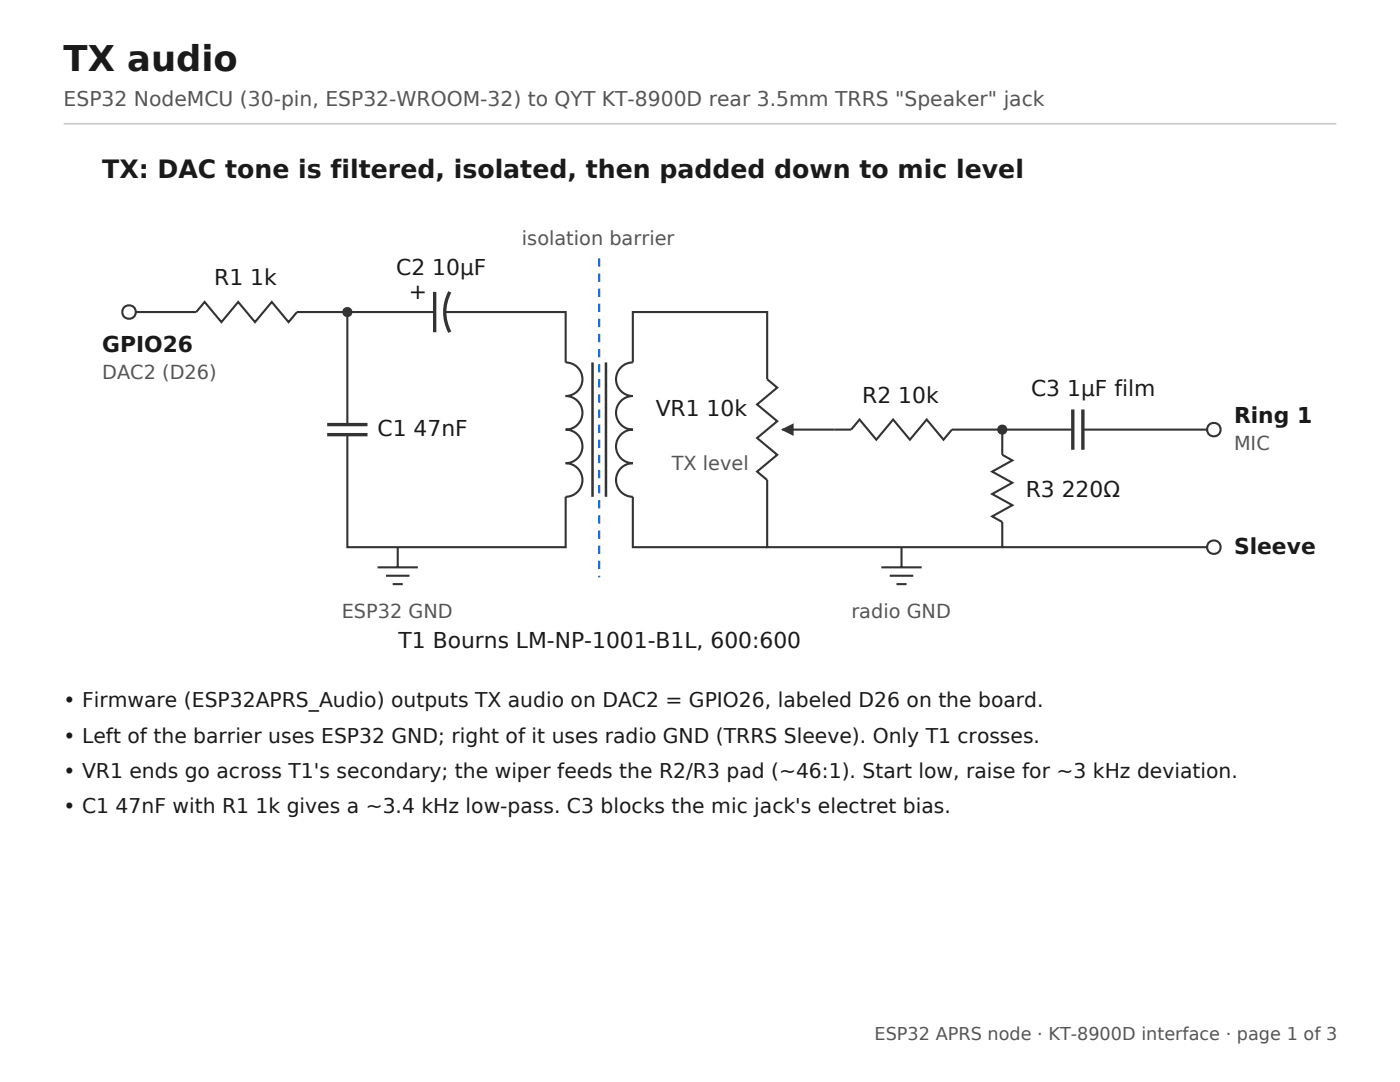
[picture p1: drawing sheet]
<svg xmlns="http://www.w3.org/2000/svg" width="210mm" height="162mm" viewBox="0 0 210 162" stroke-linecap="round" stroke-linejoin="round" font-family="sans-serif">
<defs><g id="words">
<text font-size="5.3" fill="#1a1a1a" x="9.5" y="10.6">TX audio</text>
<text font-size="3.8" fill="#1a1a1a" x="15.3" y="26.6">TX: DAC tone is filtered, isolated, then padded down to mic level</text>
<g font-size="3.3" fill="#1a1a1a">
<text x="59.3" y="41.2">C2 10µF</text>
<text x="32.1" y="42.7">R1 1k</text>
<text x="61.2" y="44.7">+</text>
<text x="15.3" y="52.7">GPIO26</text>
<text x="154.3" y="59.3">C3 1µF film</text>
<text x="56.5" y="65.3">C1 47nF</text>
<text x="98.1" y="62.3">VR1 10k</text>
<text x="129.1" y="60.3">R2 10k</text>
<text x="184.7" y="63.3">Ring 1</text>
<text x="153.5" y="74.3">R3 220Ω</text>
<text x="184.7" y="82.9">Sleeve</text>
<text x="59.7" y="97">T1 Bourns LM-NP-1001-B1L, 600:600</text>
</g>
<text font-size="3" fill="#555" x="9.5" y="15.9">ESP32 NodeMCU (30-pin, ESP32-WROOM-32) to QYT KT-8900D rear 3.5mm TRRS &quot;Speaker&quot; jack</text>
<g font-size="3" fill="#1a1a1a">
<text x="9.5" y="105.8">• Firmware (ESP32APRS_Audio) outputs TX audio on DAC2 = GPIO26, labeled D26 on the board.</text>
<text x="9.5" y="111.1">• Left of the barrier uses ESP32 GND; right of it uses radio GND (TRRS Sleeve). Only T1 crosses.</text>
<text x="9.5" y="116.4">• VR1 ends go across T1's secondary; the wiper feeds the R2/R3 pad (~46:1). Start low, raise for ~3 kHz deviation.</text>
<text x="9.5" y="121.7">• C1 47nF with R1 1k gives a ~3.4 kHz low-pass. C3 blocks the mic jack's electret bias.</text>
</g>
<g font-size="2.9" fill="#555">
<text x="78.1" y="36.6">isolation barrier</text>
<text x="15.3" y="56.8">DAC2 (D26)</text>
<text x="100.5" y="70.3">TX level</text>
<text x="184.7" y="67.3">MIC</text>
<text x="51.2" y="92.4">ESP32 GND</text>
<text x="127.4" y="92.4">radio GND</text>
</g>
<text font-size="2.6" fill="#555" x="130.9" y="155.6">ESP32 APRS node · KT-8900D interface · page 1 of 3</text>
</g></defs>
<path d="M9.5 18.5h190.5" fill="none" stroke="#ccc" stroke-width=".26"/>
<path d="M9.3 19h191v83h-191z" fill="#fff"/>
<g fill="none" stroke="#333" stroke-width=".31">
<path d="M20.3 46.7h9.1M44.4 46.7h20.7M52 46.7v16.8M66.6 46.7h18.1v7.5M94.7 54.2v-7.5h20.1v10.1M52 65v16.9h32.7v-7.6M94.7 74.3v7.6h20.1M114.8 71.8v10.1h65.9M124.9 64.3h2.5M142.5 64.3h7.5v3.8M150 64.3h10.6M150 78.1v3.8"/>
<path d="M162.1 64.3h18.6"/>
</g>
<path d="M89.7 38.7v47.7" fill="none" stroke="#1f6fd1" stroke-width=".31" stroke-dasharray="1.3 1" stroke-linecap="butt"/>
<circle cx="19.3" cy="46.7" r="1.01" fill="#fff" stroke="#333" stroke-width=".31"/>
<path d="M29.4 46.7l1.2-1.5 2.5 3 2.6-3 2.5 3 2.5-3 2.5 3 1.2-1.5" fill="none" stroke="#333" stroke-width=".31"/>
<circle cx="52" cy="46.7" r=".76" fill="#333"/>
<path d="M49 63.5h6zM49 65h6z" fill="#000" stroke="#333" stroke-width=".5"/>
<path d="M65.1 43.7v6M67.3 43.7a6.4 6.4 0 0 0 0 6" fill="none" stroke="#333" stroke-width=".5"/>
<path d="M84.7 54.2a2.51 2.51 0 0 1 2.5 2.6 2.51 2.51 0 0 1-2.5 2.5 2.51 2.51 0 0 1 2.5 2.5 2.51 2.51 0 0 1-2.5 2.5 2.51 2.51 0 0 1 2.5 2.5 2.51 2.51 0 0 1-2.5 2.5 2.51 2.51 0 0 1 2.5 2.5 2.51 2.51 0 0 1-2.5 2.5M94.7 54.2a2.51 2.51 0 0 0-2.5 2.6 2.51 2.51 0 0 0 2.5 2.5 2.51 2.51 0 0 0-2.5 2.5 2.51 2.51 0 0 0 2.5 2.5 2.51 2.51 0 0 0-2.5 2.5 2.51 2.51 0 0 0 2.5 2.5 2.51 2.51 0 0 0-2.5 2.5 2.51 2.51 0 0 0 2.5 2.5M114.8 56.8l1.5 1.2-3 2.5 3 2.5-3 2.6 3 2.5-3 2.5 1.5 1.2M117.1 64.3h7.8" fill="none" stroke="#333" stroke-width=".31"/>
<path d="M88.7 54.2v20.1zM90.7 54.2v20.1z" fill="#000" stroke="#333" stroke-width=".38"/>
<path d="M116.9 64.3l1.9-.9v1.8z" fill="#333"/>
<path d="M127.4 64.3l1.3-1.5 2.5 3 2.5-3 2.5 3 2.5-3 2.5 3 1.3-1.5" fill="none" stroke="#333" stroke-width=".31"/>
<circle cx="150" cy="64.3" r=".76" fill="#333"/>
<path d="M150 68.1l1.5 .8-3 1.7 3 1.7-3 1.6 3 1.7-3 1.7 1.5 .8" fill="none" stroke="#333" stroke-width=".31"/>
<path d="M160.6 61.3v6zM162.1 61.3v6z" fill="#000" stroke="#333" stroke-width=".5"/>
<g fill="#fff" stroke="#333" stroke-width=".31">
<circle cx="181.7" cy="64.3" r="1.01"/>
<circle cx="181.7" cy="81.9" r="1.01"/>
</g>
<path d="M56.5 84.9h6M57.8 86.2h3.5M58.8 87.4h1.5M59.5 81.9v3M131.9 84.9h6.1M133.2 86.2h3.5M134.2 87.4h1.5M134.9 81.9v3" fill="none" stroke="#333" stroke-width=".31"/>
<use href="#words"/>
</svg>
